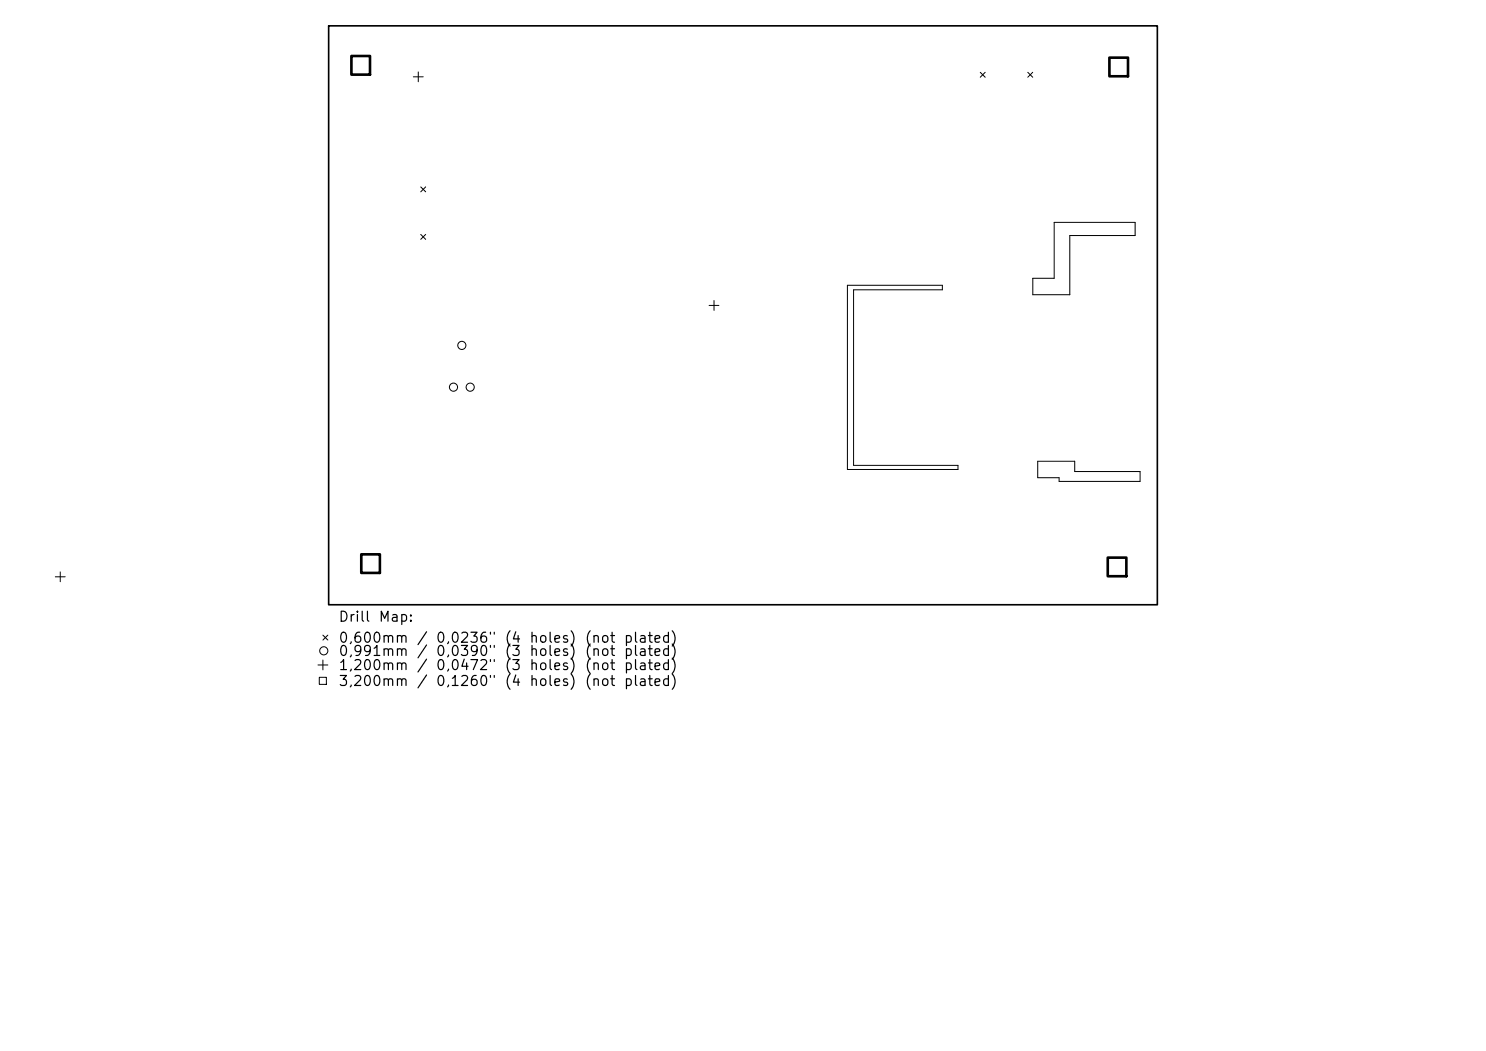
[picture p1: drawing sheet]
<svg xmlns="http://www.w3.org/2000/svg" width="297mm" height="210mm" viewBox="0 0 297 210" stroke-linecap="round" stroke-linejoin="round" font-family="sans-serif">
<defs><g id="words">
<g font-size="2">
<text x="67.5" y="124.7">Drill</text>
<text x="75.5" y="124.7">Map:</text>
<text x="67.5" y="128.9">0,600mm</text>
<text x="67.5" y="131.6">0,991mm</text>
<text x="83.2" y="128.9">/</text>
<text x="83.2" y="131.6">/</text>
<text x="87" y="128.9">0,0236&quot;</text>
<text x="87" y="131.6">0,0390&quot;</text>
<text x="100.7" y="128.9">(4</text>
<text x="100.7" y="131.6">(3</text>
<text x="105.7" y="128.9">holes)</text>
<text x="105.7" y="131.6">holes)</text>
<text x="116.7" y="128.9">(not</text>
<text x="116.7" y="131.6">(not</text>
<text x="124.5" y="128.9">plated)</text>
<text x="124.5" y="131.6">plated)</text>
<text x="67.5" y="134.4">1,200mm</text>
<text x="67.5" y="137.6">3,200mm</text>
<text x="83.2" y="134.4">/</text>
<text x="83.2" y="137.6">/</text>
<text x="87" y="134.4">0,0472&quot;</text>
<text x="87" y="137.6">0,1260&quot;</text>
<text x="100.7" y="134.4">(3</text>
<text x="100.7" y="137.6">(4</text>
<text x="105.7" y="134.4">holes)</text>
<text x="105.7" y="137.6">holes)</text>
<text x="116.7" y="134.4">(not</text>
<text x="116.7" y="137.6">(not</text>
<text x="124.5" y="134.4">plated)</text>
<text x="124.5" y="137.6">plated)</text>
</g>
</g></defs>
<path d="M65.7 5.2h165.6v115.6h-165.6z" fill="none" stroke="#000" stroke-width=".33"/>
<g fill="none" stroke="#000" stroke-width=".2">
<path d="M82.6 15.4h2M83.6 14.4v1.9M195.9 14.4l1 1M196.9 14.4l-1 1M205.4 14.4l1 1M206.4 14.4l-1 1M84.1 37.3l1 1M85.1 37.3l-1 1M84.1 46.8l1 1M85.1 46.8l-1 1M169.4 57h18.9v.9h-17.7v35.1h20.9v.8h-22.1zM210.7 44.4h16.2v2.7h-13.1v11.8h-7.4v-3.3h4.3z"/>
<path d="M141.7 61h2M142.7 60v2M207.4 92.2h7.4v2h13.1v2h-16.2v-.7h-4.3zM11.1 115.3h1.9M12 114.3v1.9M63.6 132.9h1.9M63.8 135.3h1.4v1.5h-1.4zM64.5 126.9l1 1M64.5 131.9v2M65.5 126.9l-1 1"/>
<circle cx="90.6" cy="77.4" r=".81"/>
<circle cx="92.3" cy="69" r=".81"/>
<circle cx="94" cy="77.4" r=".81"/>
<circle cx="64.7" cy="130" r=".81"/>
</g>
<path d="M70.2 11.2h3.8v3.7h-3.8zM221.7 11.5h3.8v3.7h-3.8zM72.2 110.8h3.7v3.7h-3.7zM221.4 111.4h3.7v3.7h-3.7z" fill="none" stroke="#000" stroke-width=".53"/>
<use href="#words"/>
</svg>
